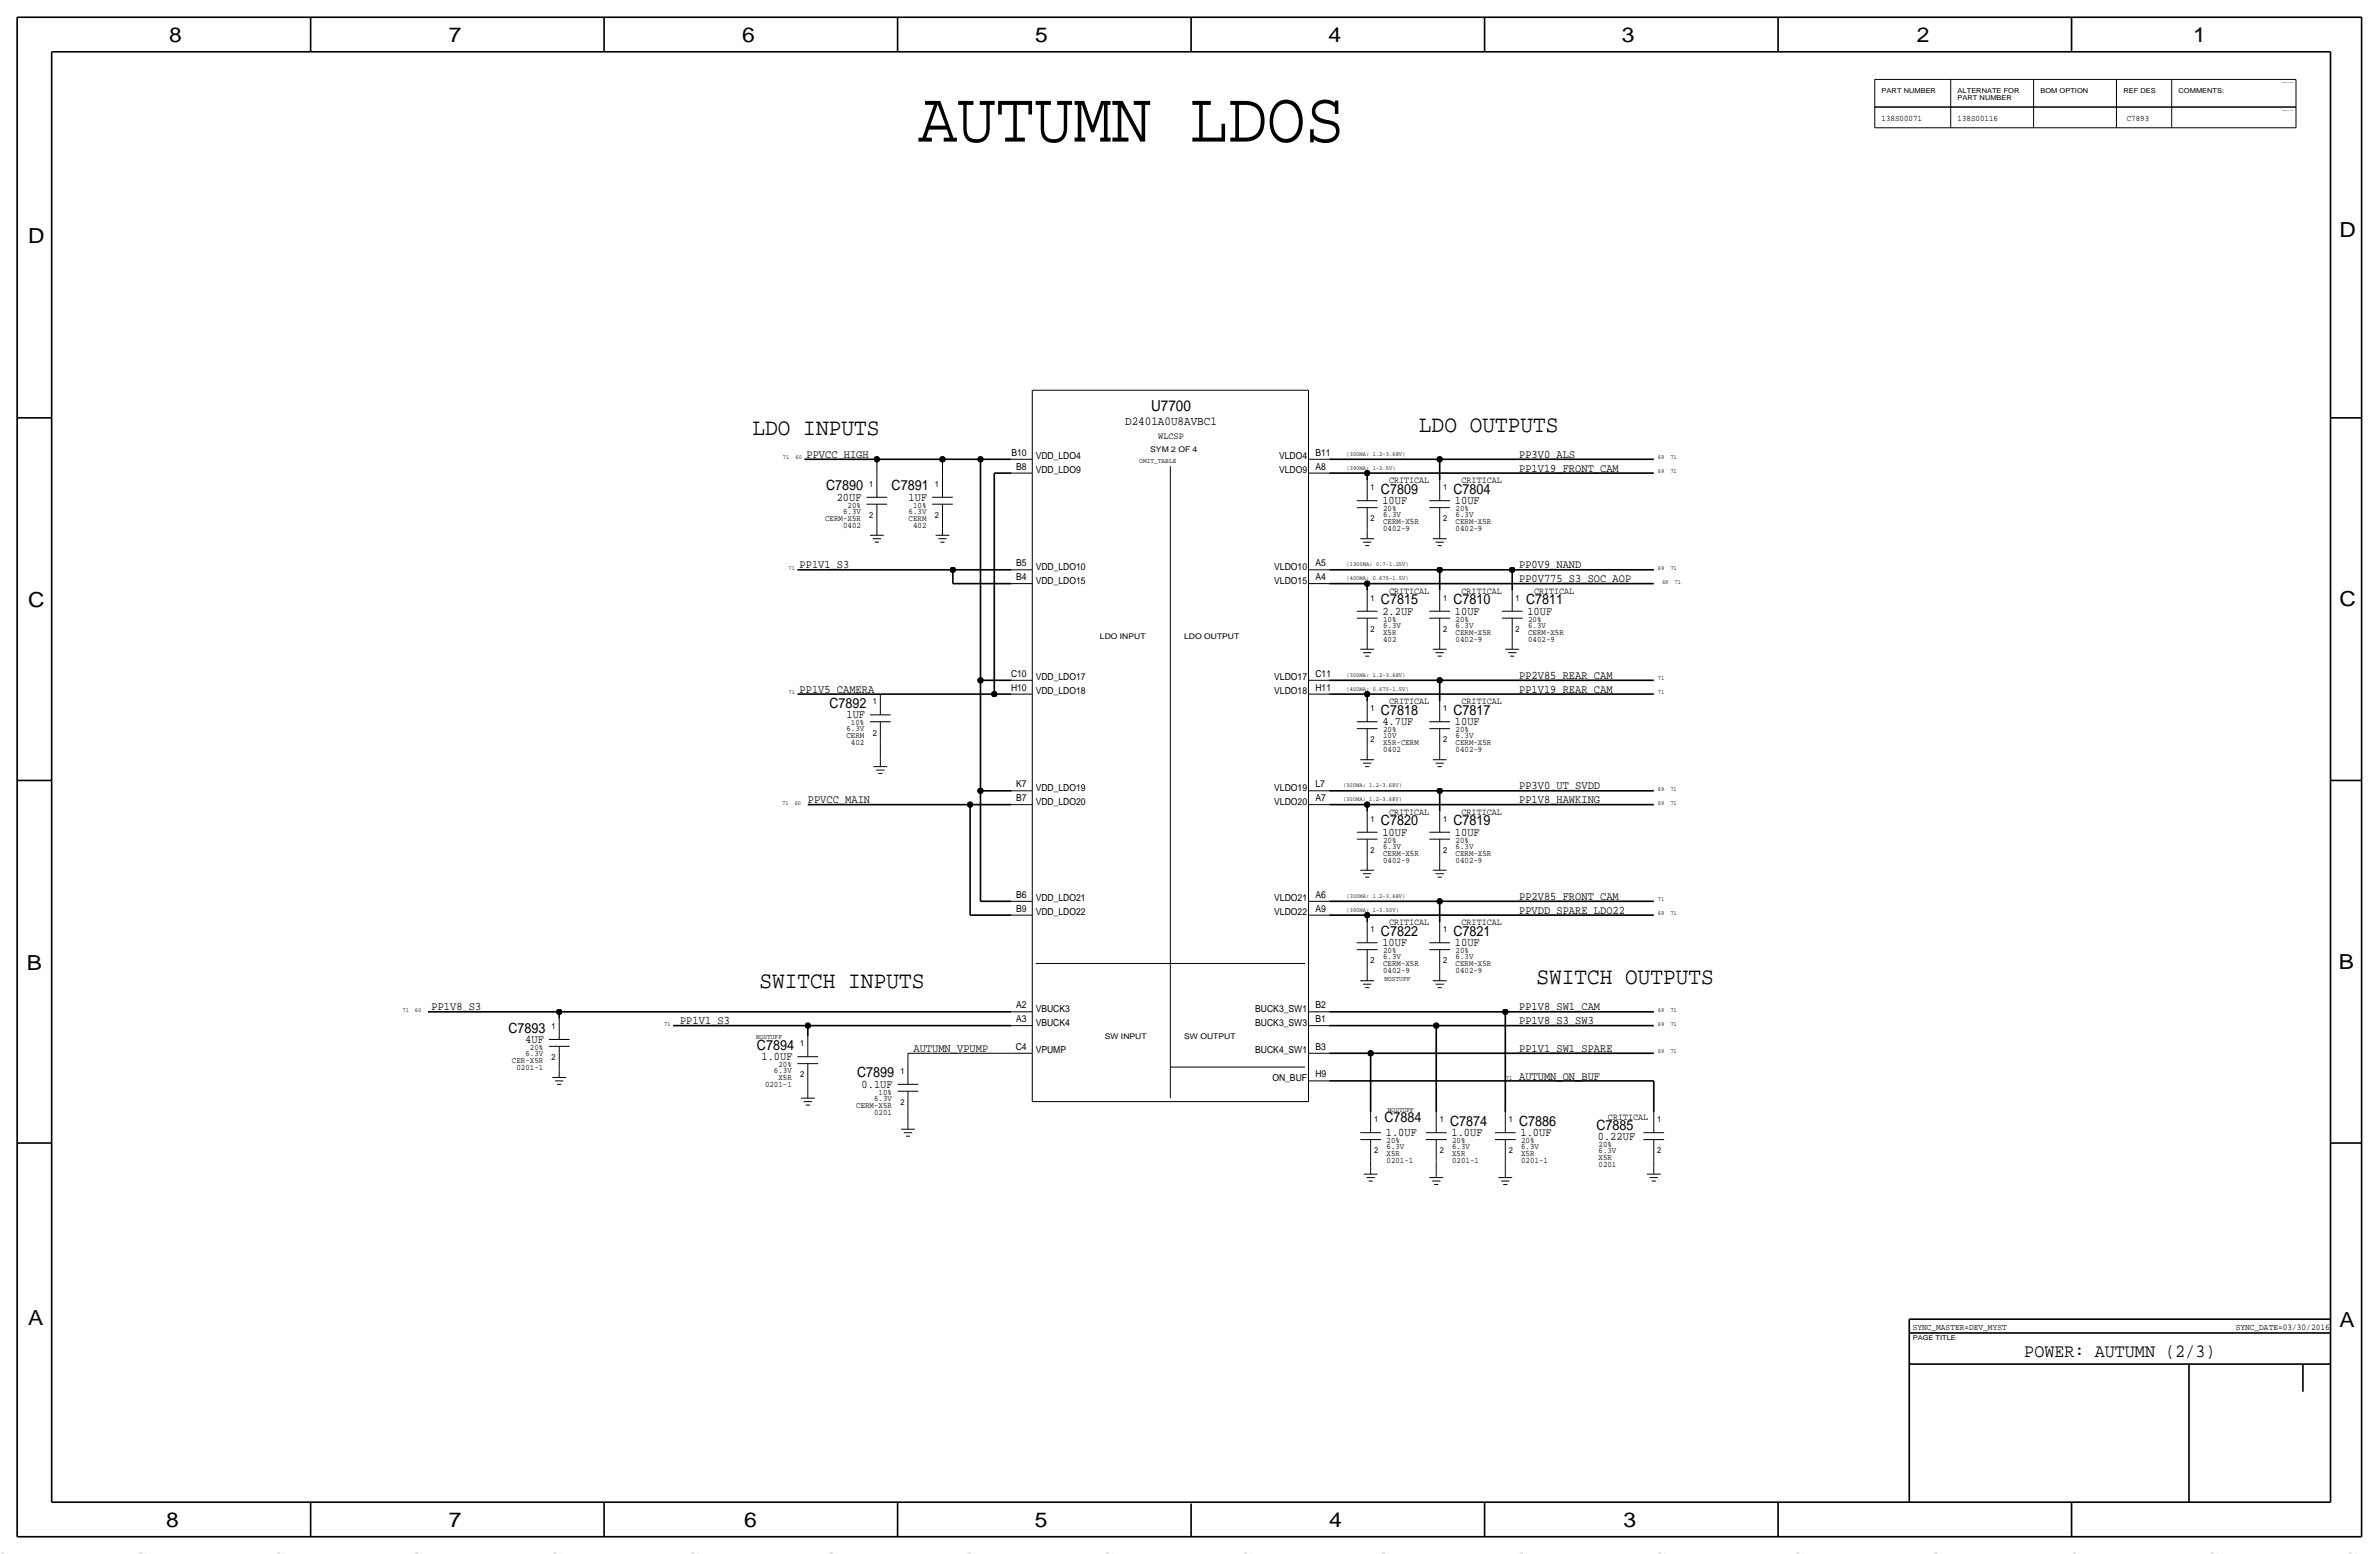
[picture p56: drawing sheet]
<svg xmlns="http://www.w3.org/2000/svg" width="875mm" height="572mm" viewBox="0 0 875 572" stroke-linecap="round" stroke-linejoin="round" font-family="sans-serif">
<defs><g id="words">
<text font-size="26.6" x="337.8" y="52.1">AUTUMN LDOS</text>
<g font-size="8.7">
<text x="276.8" y="160">LDO INPUTS</text>
<text x="521.9" y="158.7">LDO OUTPUTS</text>
<text x="279.3" y="363.2">SWITCH INPUTS</text>
<text x="565.1" y="361.9">SWITCH OUTPUTS</text>
</g>
<g font-size="7.6">
<text x="62.2" y="15.5">8</text>
<text x="165" y="15.5">7</text>
<text x="273" y="15.5">6</text>
<text x="380.7" y="15.5">5</text>
<text x="488.6" y="15.5">4</text>
<text x="596.6" y="15.5">3</text>
<text x="705.1" y="15.5">2</text>
<text x="806.7" y="15.5">1</text>
<text x="10.4" y="89.4">D</text>
<text x="860.5" y="87.1">D</text>
<text x="10.4" y="223.3">C</text>
<text x="860.5" y="222.8">C</text>
<text x="9.8" y="356.6">B</text>
<text x="860.2" y="356.4">B</text>
<text x="10.4" y="487.4">A</text>
<text x="860.5" y="488.2">A</text>
<text x="61.2" y="561.6">8</text>
<text x="165" y="561.6">7</text>
<text x="273.8" y="561.6">6</text>
<text x="380.7" y="561.6">5</text>
<text x="488.9" y="561.6">4</text>
<text x="597.1" y="561.6">3</text>
</g>
<text font-size="6.9" x="744.6" y="499.1">POWER: AUTUMN (2/3)</text>
<text font-size="5.6" x="423.4" y="151.1">U7700</text>
<g font-size="5.2">
<text x="303.8" y="180.3">C7890</text>
<text x="327.9" y="180.3">C7891</text>
<text x="508" y="181.6">C7809</text>
<text x="534.6" y="181.6">C7804</text>
<text x="508" y="222.2">C7815</text>
<text x="534.6" y="222.2">C7810</text>
<text x="561.3" y="222.2">C7811</text>
<text x="305.1" y="260.3">C7892</text>
<text x="508" y="262.9">C7818</text>
<text x="534.6" y="262.9">C7817</text>
<text x="508" y="303.5">C7820</text>
<text x="534.6" y="303.5">C7819</text>
<text x="508" y="344.2">C7822</text>
<text x="534.6" y="344.2">C7821</text>
<text x="187" y="379.7">C7893</text>
<text x="278.4" y="386.1">C7894</text>
<text x="315.2" y="396.2">C7899</text>
<text x="509.2" y="412.8">C7884</text>
<text x="533.3" y="414">C7874</text>
<text x="558.7" y="414">C7886</text>
<text x="587.2" y="415.5">C7885</text>
</g>
<text font-size="4.5" x="413.8" y="156.2">D2401A0U8AVBC1</text>
<g font-size="4.3">
<text x="296.6" y="168.4">PPVCC_HIGH</text>
<text x="558.7" y="168.4">PP3V0_ALS</text>
<text x="558.7" y="173.5">PP1V19_FRONT_CAM</text>
<text x="307.8" y="184.2">20UF</text>
<text x="334.2" y="184.2">1UF</text>
<text x="508.5" y="185.4">10UF</text>
<text x="535.1" y="185.4">10UF</text>
<text x="294.1" y="209">PP1V1_S3</text>
<text x="558.7" y="209">PP0V9_NAND</text>
<text x="558.7" y="214.1">PP0V775_S3_SOC_AOP</text>
<text x="508.5" y="226.1">2.2UF</text>
<text x="535.1" y="226.1">10UF</text>
<text x="561.8" y="226.1">10UF</text>
<text x="558.7" y="249.7">PP2V85_REAR_CAM</text>
<text x="294.1" y="254.8">PP1V5_CAMERA</text>
<text x="558.7" y="254.8">PP1V19_REAR_CAM</text>
<text x="311.3" y="264.2">1UF</text>
<text x="508.5" y="266.7">4.7UF</text>
<text x="535.1" y="266.7">10UF</text>
<text x="558.7" y="290.3">PP3V0_UT_SVDD</text>
<text x="297.1" y="295.4">PPVCC_MAIN</text>
<text x="558.7" y="295.4">PP1V8_HAWKING</text>
<text x="508.5" y="307.3">10UF</text>
<text x="535.1" y="307.3">10UF</text>
<text x="558.7" y="331">PP2V85_FRONT_CAM</text>
<text x="558.7" y="336">PPVDD_SPARE_LDO22</text>
<text x="508.5" y="348">10UF</text>
<text x="535.1" y="348">10UF</text>
<text x="158.7" y="371.6">PP1V8_S3</text>
<text x="558.7" y="371.6">PP1V8_SW1_CAM</text>
<text x="250.1" y="376.7">PP1V1_S3</text>
<text x="558.7" y="376.7">PP1V8_S3_SW3</text>
<text x="193.2" y="383.5">4UF</text>
<text x="280.1" y="389.9">1.0UF</text>
<text x="336" y="386.8">AUTUMN_VPUMP</text>
<text x="558.7" y="386.8">PP1V1_SW1_SPARE</text>
<text x="316.9" y="400.1">0.1UF</text>
<text x="558.7" y="397">AUTUMN_ON_BUF</text>
<text x="509.7" y="417.8">1.0UF</text>
<text x="533.9" y="417.8">1.0UF</text>
<text x="559.3" y="417.8">1.0UF</text>
<text x="587.7" y="419.4">0.22UF</text>
</g>
<g font-size="3.5">
<text x="426" y="161.3">WLCSP</text>
<text x="372" y="167.6">B10</text>
<text x="483.8" y="167.6">B11</text>
<text x="373.8" y="172.7">B8</text>
<text x="381" y="168.9">VDD_LDO4</text>
<text x="381" y="174">VDD_LDO9</text>
<text x="470.4" y="174">VLDO9</text>
<text x="470.4" y="168.9">VLDO4</text>
<text x="483.8" y="172.7">A8</text>
<text x="510.9" y="177.8">CRITICAL</text>
<text x="537.6" y="177.8">CRITICAL</text>
<text x="373.8" y="208.3">B5</text>
<text x="381" y="209.5">VDD_LDO10</text>
<text x="468.7" y="209.5">VLDO10</text>
<text x="483.8" y="208.3">A5</text>
<text x="373.8" y="213.4">B4</text>
<text x="381" y="214.6">VDD_LDO15</text>
<text x="468.7" y="214.6">VLDO15</text>
<text x="483.8" y="213.4">A4</text>
<text x="510.9" y="218.4">CRITICAL</text>
<text x="537.6" y="218.4">CRITICAL</text>
<text x="564.3" y="218.4">CRITICAL</text>
<text x="371.9" y="248.9">C10</text>
<text x="381" y="250.2">VDD_LDO17</text>
<text x="468.7" y="250.2">VLDO17</text>
<text x="483.8" y="248.9">C11</text>
<text x="371.9" y="254">H10</text>
<text x="381" y="255.3">VDD_LDO18</text>
<text x="468.7" y="255.3">VLDO18</text>
<text x="483.8" y="254">H11</text>
<text x="510.9" y="259.1">CRITICAL</text>
<text x="537.6" y="259.1">CRITICAL</text>
<text x="373.8" y="289.6">K7</text>
<text x="381" y="290.8">VDD_LDO19</text>
<text x="468.7" y="290.8">VLDO19</text>
<text x="483.8" y="289.6">L7</text>
<text x="373.8" y="294.6">B7</text>
<text x="381" y="295.9">VDD_LDO20</text>
<text x="468.7" y="295.9">VLDO20</text>
<text x="483.8" y="294.6">A7</text>
<text x="510.9" y="299.7">CRITICAL</text>
<text x="537.6" y="299.7">CRITICAL</text>
<text x="373.8" y="335.3">B9</text>
<text x="373.8" y="330.2">B6</text>
<text x="381" y="331.5">VDD_LDO21</text>
<text x="468.7" y="331.5">VLDO21</text>
<text x="483.8" y="335.3">A9</text>
<text x="483.8" y="330.2">A6</text>
<text x="381" y="336.5">VDD_LDO22</text>
<text x="468.7" y="336.5">VLDO22</text>
<text x="510.9" y="340.4">CRITICAL</text>
<text x="537.6" y="340.4">CRITICAL</text>
<text x="373.8" y="370.8">A2</text>
<text x="483.8" y="370.8">B2</text>
<text x="373.8" y="375.9">A3</text>
<text x="381" y="372.1">VBUCK3</text>
<text x="381" y="377.2">VBUCK4</text>
<text x="461.7" y="377.2">BUCK3_SW3</text>
<text x="461.7" y="372.1">BUCK3_SW1</text>
<text x="483.8" y="375.9">B1</text>
<text x="373.6" y="386.1">C4</text>
<text x="381" y="387.3">VPUMP</text>
<text x="461.7" y="387.3">BUCK4_SW1</text>
<text x="483.8" y="386.1">B3</text>
<text x="468" y="397.5">ON_BUF</text>
<text x="483.8" y="396.2">H9</text>
<text x="591.4" y="411.7">CRITICAL</text>
</g>
<g font-size="3.2">
<text x="703.5" y="489">SYNC_MASTER=DEV_MYST</text>
<text x="822.3" y="489">SYNC_DATE=03/30/2016</text>
</g>
<g font-size="3.1">
<text x="692.1" y="44.5">138S00071</text>
<text x="720" y="44.5">138S00116</text>
<text x="782.3" y="44.5">C7893</text>
<text x="319.7" y="179.1">1</text>
<text x="343.9" y="179.1">1</text>
<text x="504.1" y="180.3">1</text>
<text x="530.8" y="180.3">1</text>
<text x="303.5" y="191.5">CERM-X5R</text>
<text x="310.1" y="189">6.3V</text>
<text x="311.7" y="186.7">20%</text>
<text x="319.7" y="190.5">2</text>
<text x="334.2" y="191.5">CERM</text>
<text x="334.2" y="189">6.3V</text>
<text x="335.9" y="186.7">10%</text>
<text x="343.9" y="190.5">2</text>
<text x="504.1" y="191.8">2</text>
<text x="508.7" y="188">20%</text>
<text x="508.7" y="190.2">6.3V</text>
<text x="530.8" y="191.8">2</text>
<text x="535.4" y="190.2">6.3V</text>
<text x="535.4" y="188">20%</text>
<text x="310.1" y="194.1">0402</text>
<text x="335.9" y="194.1">402</text>
<text x="508.7" y="192.8">CERM-X5R</text>
<text x="508.7" y="195.3">0402-9</text>
<text x="535.4" y="192.8">CERM-X5R</text>
<text x="535.4" y="195.3">0402-9</text>
<text x="504.1" y="221">1</text>
<text x="530.8" y="221">1</text>
<text x="557.5" y="221">1</text>
<text x="504.1" y="232.4">2</text>
<text x="508.7" y="230.9">6.3V</text>
<text x="508.7" y="233.4">X5R</text>
<text x="508.7" y="228.6">10%</text>
<text x="530.8" y="232.4">2</text>
<text x="535.4" y="230.9">6.3V</text>
<text x="535.4" y="233.4">CERM-X5R</text>
<text x="535.4" y="228.6">20%</text>
<text x="557.5" y="232.4">2</text>
<text x="562.1" y="228.6">20%</text>
<text x="562.1" y="233.4">CERM-X5R</text>
<text x="562.1" y="230.9">6.3V</text>
<text x="508.7" y="236">402</text>
<text x="535.4" y="236">0402-9</text>
<text x="562.1" y="236">0402-9</text>
<text x="321" y="259.1">1</text>
<text x="504.1" y="261.6">1</text>
<text x="530.8" y="261.6">1</text>
<text x="311.4" y="269">6.3V</text>
<text x="313" y="266.7">10%</text>
<text x="508.7" y="269.2">20%</text>
<text x="535.4" y="269.2">20%</text>
<text x="311.4" y="271.5">CERM</text>
<text x="313" y="274.1">402</text>
<text x="321" y="270.5">2</text>
<text x="504.1" y="273.1">2</text>
<text x="508.7" y="274.1">X5R-CERM</text>
<text x="508.7" y="271.5">10V</text>
<text x="530.8" y="273.1">2</text>
<text x="535.4" y="274.1">CERM-X5R</text>
<text x="535.4" y="271.5">6.3V</text>
<text x="508.7" y="276.6">0402</text>
<text x="535.4" y="276.6">0402-9</text>
<text x="504.1" y="302.3">1</text>
<text x="530.8" y="302.3">1</text>
<text x="508.7" y="309.9">20%</text>
<text x="535.4" y="309.9">20%</text>
<text x="504.1" y="313.7">2</text>
<text x="508.7" y="314.7">CERM-X5R</text>
<text x="508.7" y="317.2">0402-9</text>
<text x="508.7" y="312.2">6.3V</text>
<text x="530.8" y="313.7">2</text>
<text x="535.4" y="317.2">0402-9</text>
<text x="535.4" y="314.7">CERM-X5R</text>
<text x="535.4" y="312.2">6.3V</text>
<text x="504.1" y="342.9">1</text>
<text x="530.8" y="342.9">1</text>
<text x="508.7" y="350.5">20%</text>
<text x="508.7" y="352.8">6.3V</text>
<text x="535.4" y="352.8">6.3V</text>
<text x="535.4" y="350.5">20%</text>
<text x="504.1" y="354.3">2</text>
<text x="508.7" y="355.3">CERM-X5R</text>
<text x="508.7" y="357.9">0402-9</text>
<text x="530.8" y="354.3">2</text>
<text x="535.4" y="357.9">0402-9</text>
<text x="535.4" y="355.3">CERM-X5R</text>
<text x="202.9" y="378.5">1</text>
<text x="193.2" y="388.4">6.3V</text>
<text x="194.9" y="386.1">20%</text>
<text x="202.9" y="389.9">2</text>
<text x="294.3" y="384.8">1</text>
<text x="188.3" y="390.9">CER-X5R</text>
<text x="189.9" y="393.4">0201-1</text>
<text x="284.7" y="394.7">6.3V</text>
<text x="286.3" y="392.4">20%</text>
<text x="331.2" y="395">1</text>
<text x="281.4" y="399.8">0201-1</text>
<text x="286.3" y="397.3">X5R</text>
<text x="294.3" y="396.2">2</text>
<text x="314.9" y="407.4">CERM-X5R</text>
<text x="321.5" y="404.9">6.3V</text>
<text x="323.2" y="402.6">10%</text>
<text x="331.2" y="406.4">2</text>
<text x="321.5" y="410">0201</text>
<text x="505.4" y="412.7">1</text>
<text x="529.5" y="412.7">1</text>
<text x="554.9" y="412.7">1</text>
<text x="609.5" y="412.7">1</text>
<text x="505.4" y="424.2">2</text>
<text x="510" y="425.2">X5R</text>
<text x="510" y="420.4">20%</text>
<text x="510" y="422.7">6.3V</text>
<text x="529.5" y="424.2">2</text>
<text x="534.1" y="420.4">20%</text>
<text x="534.1" y="425.2">X5R</text>
<text x="534.1" y="422.7">6.3V</text>
<text x="554.9" y="424.2">2</text>
<text x="559.5" y="425.2">X5R</text>
<text x="559.5" y="422.7">6.3V</text>
<text x="559.5" y="420.4">20%</text>
<text x="588" y="421.9">20%</text>
<text x="588" y="424.2">6.3V</text>
<text x="609.5" y="424.2">2</text>
<text x="510" y="427.7">0201-1</text>
<text x="534.1" y="427.7">0201-1</text>
<text x="559.5" y="427.7">0201-1</text>
<text x="588" y="426.7">X5R</text>
<text x="588" y="429.3">0201</text>
</g>
<g font-size="2.9">
<text x="423.1" y="166.4">SYM 2 OF 4</text>
<text x="404.6" y="234.9">LDO INPUT</text>
<text x="435.6" y="234.9">LDO OUTPUT</text>
<text x="406.3" y="382.3">SW INPUT</text>
<text x="435.6" y="382.3">SW OUTPUT</text>
</g>
<g font-size="2.8" fill="#b6b6b4">
<text x="0" y="571.5" transform="rotate(45 0 571.5)">=</text>
<text x="50.8" y="571.5" transform="rotate(45 50.8 571.5)">=</text>
<text x="101.6" y="571.5" transform="rotate(45 101.6 571.5)">=</text>
<text x="152.4" y="571.5" transform="rotate(45 152.4 571.5)">=</text>
<text x="203.2" y="571.5" transform="rotate(45 203.2 571.5)">=</text>
<text x="254" y="571.5" transform="rotate(45 254 571.5)">=</text>
<text x="457.2" y="571.5" transform="rotate(45 457.2 571.5)">=</text>
<text x="508" y="571.5" transform="rotate(45 508 571.5)">=</text>
<text x="558.8" y="571.5" transform="rotate(45 558.8 571.5)">=</text>
<text x="609.6" y="571.5" transform="rotate(45 609.6 571.5)">=</text>
<text x="660.4" y="571.5" transform="rotate(45 660.4 571.5)">=</text>
<text x="711.2" y="571.5" transform="rotate(45 711.2 571.5)">=</text>
</g>
<g font-size="2.6">
<text x="419" y="170.2">OMIT_TABLE</text>
<text x="509.2" y="360.7">NOSTUFF</text>
<text x="278.1" y="382.3">NOSTUFF</text>
<text x="510.5" y="408.9">NOSTUFF</text>
</g>
<g font-size="2.5">
<text x="692.1" y="34.3">PART NUMBER</text>
<text x="720" y="34.3">ALTERNATE FOR</text>
<text x="750.5" y="34.3">BOM OPTION</text>
<text x="781" y="34.3">REF DES</text>
<text x="801.3" y="34.3">COMMENTS:</text>
<text x="720" y="36.8">PART NUMBER</text>
<text x="703.5" y="492.8">PAGE TITLE</text>
</g>
<g font-size="2.3">
<text x="495.2" y="167.6">(300MA; 1.2-3.68V)</text>
<text x="288" y="168.9">71</text>
<text x="292.6" y="168.9">60</text>
<text x="495.2" y="172.7">(390MA; 1-3.5V)</text>
<text x="609.8" y="174">69</text>
<text x="609.8" y="168.9">69</text>
<text x="614.4" y="174">71</text>
<text x="614.4" y="168.9">71</text>
<text x="290" y="209.5">71</text>
<text x="495.2" y="208.3">(1300MA; 0.7-1.25V)</text>
<text x="609.8" y="209.5">69</text>
<text x="614.4" y="209.5">71</text>
<text x="495.2" y="213.4">(400MA; 0.675-1.5V)</text>
<text x="611.3" y="214.6">69</text>
<text x="615.9" y="214.6">71</text>
<text x="495.2" y="248.9">(300MA; 1.2-3.68V)</text>
<text x="609.8" y="250.2">71</text>
<text x="290" y="255.3">71</text>
<text x="495.2" y="254">(400MA; 0.675-1.5V)</text>
<text x="609.8" y="255.3">71</text>
<text x="494" y="289.6">(300MA; 1.2-3.68V)</text>
<text x="609.8" y="290.8">69</text>
<text x="614.4" y="290.8">71</text>
<text x="287.7" y="295.9">71</text>
<text x="292.3" y="295.9">60</text>
<text x="494" y="294.6">(300MA; 1.2-3.68V)</text>
<text x="609.8" y="295.9">69</text>
<text x="614.4" y="295.9">71</text>
<text x="495.2" y="335.3">(390MA; 1-3.50V)</text>
<text x="495.2" y="330.2">(300MA; 1.2-3.68V)</text>
<text x="609.8" y="331.5">71</text>
<text x="609.8" y="336.5">69</text>
<text x="614.4" y="336.5">71</text>
<text x="148" y="372.1">71</text>
<text x="152.6" y="372.1">60</text>
<text x="244.3" y="377.2">71</text>
<text x="609.8" y="377.2">69</text>
<text x="609.8" y="372.1">69</text>
<text x="614.4" y="377.2">71</text>
<text x="614.4" y="372.1">71</text>
<text x="609.8" y="387.4">69</text>
<text x="614.4" y="387.4">71</text>
<text x="553.9" y="397">71</text>
</g>
<g font-size=".4">
<text x="839.4" y="30.5">TABLE_ALT_HEAD</text>
<text x="839.4" y="40.6">TABLE_ALT_ITEM</text>
</g>
</g></defs>
<g fill="none" stroke="#000" stroke-width=".6" stroke-linecap="butt">
<path d="M6.3 6.4v558.7zM6.3 6.4h862.3zM19 19.1v533.4zM19 19.1h838.2zM114.2 6.4v12.7zM222.2 6.4v12.7zM330.1 6.4v12.7zM438.1 6.4v12.7zM546.1 6.4v12.7zM654 6.4v12.7zM762 6.4v12.7zM857.2 19.1v533.4z"/>
<path d="M868.6 6.4v558.7zM6.3 153.7h12.7zM857.2 153.7h11.4zM295.9 168.9h26.6zM322.5 168.9h24.2zM346.7 168.9h13.9zM360.6 168.9h11.5zM360.6 168.9v81.3zM365.7 174h6.4zM365.7 174v81.3zM488.9 174h14zM488.9 168.9h40.6z"/>
<path d="M502.9 174v2.5zM502.9 174h105.4zM529.5 168.9h78.8zM529.5 168.9v7.6zM293.3 209.6h57.2zM350.5 209.6h21.6zM350.5 209.6v5zM350.5 214.6h21.6zM488.9 214.6h14zM488.9 209.6h40.6zM502.9 214.6v2.6zM502.9 214.6h105.4z"/>
<path d="M529.5 209.6h26.7zM529.5 209.6v7.6zM556.2 209.6h52.1zM556.2 209.6v7.6zM293.3 255.3h30.5zM323.8 255.3h41.9zM360.6 250.2h11.5zM360.6 250.2v40.6zM365.7 255.3h6.4zM488.9 255.3h14zM488.9 250.2h40.6zM502.9 255.3v2.5z"/>
<path d="M502.9 255.3h105.4zM529.5 250.2h78.8zM529.5 250.2v7.6zM6.3 287h12.7zM297.1 295.9h59.7zM356.8 295.9h15.3zM356.8 295.9v40.7zM360.6 290.8h11.5zM360.6 290.8v40.7zM488.9 295.9h14zM488.9 290.8h40.6zM502.9 295.9v2.5z"/>
<path d="M502.9 295.9h105.4zM529.5 290.8h78.8zM529.5 290.8v7.7zM857.2 287h11.4zM356.8 336.6h15.3zM360.6 331.5h11.5zM488.9 336.6h14zM488.9 331.5h40.6zM502.9 336.6v2.5zM502.9 336.6h105.4zM529.5 331.5h78.8zM529.5 331.5v7.6z"/>
<path d="M157.4 372.1h48.3zM205.7 372.1v2.5zM205.7 372.1h166.4zM247.6 377.2h49.5zM297.1 377.2v3.8zM297.1 377.2h75zM488.9 372.1h64.8zM488.9 377.2h39.4zM528.3 377.2v31.7zM528.3 377.2h80zM553.7 372.1v36.8zM553.7 372.1h54.6z"/>
<path d="M488.9 387.4h15.2zM488.9 397.5h119.4zM504.1 387.4h104.2zM504.1 387.4v21.5zM608.3 397.5v11.4zM6.3 420.4h12.7zM857.2 420.4h11.4zM702.3 485.1v5.1zM702.3 485.1h154.9zM702.3 490.2v62.3zM702.3 490.2h154.9zM702.3 501.6h154.9z"/>
<path d="M805.1 501.6v50.8zM847 501.6v10.2zM19 552.5h838.2zM114.2 552.4v12.7zM222.2 552.5v12.7zM330.1 552.5v12.7zM438.1 553v12.1zM546.1 552.5v12.7zM654 552.5v12.7zM762 552.5v12.7zM6.3 565.1h862.3z"/>
</g>
<g fill="none" stroke="#000" stroke-width=".37">
<path d="M689.6 39.4v7.6zM689.6 29.2v10.2zM689.6 39.4h154.9zM689.6 29.2h154.9zM717.5 39.4v7.6zM717.5 29.2v10.2zM748 39.4v7.6zM748 29.2v10.2zM778.5 39.4v7.6zM778.5 29.2v10.2zM798.8 39.4v7.6zM798.8 29.2v10.2z"/>
<path d="M844.5 39.4v7.6zM844.5 29.2v10.2zM689.6 47h154.9zM379.7 143.5h101.6zM379.7 143.5v261.6zM481.3 143.5v261.6zM322.5 168.9v6.4zM322.5 175.3v7.6zM346.7 168.9v6.4zM346.7 175.3v7.6zM372.1 168.9h7.6zM372.1 174h7.6z"/>
<path d="M430.5 171.5v232.4zM481.3 174h7.6zM481.3 168.9h7.6zM502.9 176.5v7.7zM529.5 176.5v7.7zM318.7 185.4h7.6zM318.7 182.9h7.6zM320 196.9h5.1zM321 198.1h3.1zM321.8 199.4h1.5zM322.5 193v1.3zM322.5 185.4v7.6z"/>
<path d="M322.5 194.3v2.6zM342.8 182.9h7.7zM342.8 185.4h7.7zM344.1 196.9h5.1zM345.1 198.1h3.1zM345.9 199.4h1.5zM346.7 193v1.3zM346.7 194.3v2.6zM346.7 185.4v7.6zM499.1 186.7h7.6zM499.1 184.2h7.6zM500.3 198.1h5.1z"/>
<path d="M501.3 199.4h3.1zM502.9 194.3v1.3zM502.9 195.6v2.5zM502.9 186.7v7.6zM525.7 186.7h7.7zM525.7 184.2h7.7zM527 198.1h5.1zM528 199.4h3.1zM529.5 194.3v1.3zM529.5 195.6v2.5zM529.5 186.7v7.6zM372.1 209.6h7.6z"/>
<path d="M372.1 214.6h7.6zM481.3 214.6h7.6zM481.3 209.6h7.6zM502.1 200.7h1.5zM502.9 217.2v7.6zM528.8 200.7h1.5zM529.5 217.2v7.6zM556.2 217.2v7.6zM499.1 227.3h7.6zM499.1 224.8h7.6zM500.3 238.8h5.1zM502.9 234.9v1.3z"/>
<path d="M502.9 236.2v2.6zM502.9 227.3v7.7zM525.7 227.3h7.7zM525.7 224.8h7.7zM527 238.8h5.1zM529.5 234.9v1.3zM529.5 236.2v2.6zM529.5 227.3v7.7zM552.4 227.3h7.6zM552.4 224.8h7.6zM553.7 238.8h5.1zM556.2 234.9v1.3z"/>
<path d="M556.2 236.2v2.6zM556.2 227.3v7.7zM323.8 255.3v7.6zM372.1 250.2h7.6zM372.1 255.3h7.6zM481.3 250.2h7.6zM481.3 255.3h7.6zM501.3 240h3.1zM502.1 241.3h1.5zM502.9 257.8v7.6zM528 240h3.1zM528.8 241.3h1.5z"/>
<path d="M529.5 257.8v7.6zM554.7 240h3zM555.4 241.3h1.6zM320 262.9h7.6zM320 265.4h7.6zM323.8 273.1v6.3zM323.8 265.4v7.7zM323.8 279.4v2.5zM499.1 268h7.6zM499.1 265.4h7.6zM500.3 279.4h5.1zM502.9 275.6v1.3z"/>
<path d="M502.9 276.9v2.5zM502.9 268v7.6zM525.7 268h7.7zM525.7 265.4h7.7zM527 279.4h5.1zM529.5 275.6v1.3zM529.5 268v7.6zM529.5 276.9v2.5zM321.3 281.9h5zM322.3 283.2h3zM323 284.5h1.6zM372.1 290.8h7.6z"/>
<path d="M372.1 295.9h7.6zM481.3 295.9h7.6zM481.3 290.8h7.6zM501.3 280.7h3.1zM502.1 281.9h1.5zM502.9 298.5v7.6zM528 280.7h3.1zM528.8 281.9h1.5zM529.5 298.5v7.6zM499.1 308.6h7.6zM499.1 306.1h7.6zM502.9 316.2v1.3z"/>
<path d="M502.9 317.5v2.5zM502.9 308.6v7.6zM525.7 308.6h7.7zM525.7 306.1h7.7zM529.5 316.2v1.3zM529.5 317.5v2.5zM529.5 308.6v7.6zM372.1 331.5h7.6zM372.1 336.6h7.6zM481.3 331.5h7.6zM481.3 336.6h7.6zM500.3 320h5.1z"/>
<path d="M501.3 321.3h3.1zM502.1 322.6h1.5zM502.9 339.1v7.6zM527 320h5.1zM528 321.3h3.1zM528.8 322.6h1.5zM529.5 339.1v7.6zM381 354.3h99zM499.1 349.2h7.6zM499.1 346.7h7.6zM502.9 356.9v1.2zM502.9 358.1v2.6z"/>
<path d="M502.9 349.2v7.7zM525.7 349.2h7.7zM525.7 346.7h7.7zM529.5 356.9v1.2zM529.5 349.2v7.7zM529.5 358.1v2.6zM205.7 374.6v7.7zM372.1 372.1h7.6zM372.1 377.2h7.6zM481.3 377.2h7.6zM481.3 372.1h7.6zM500.3 360.7h5.1z"/>
<path d="M501.3 362h3.1zM502.1 363.2h1.5zM527 360.7h5.1zM528 362h3.1zM528.8 363.2h1.5zM201.9 384.8h7.6zM201.9 382.3h7.6zM203.1 396.2h5.1zM204.2 397.5h3zM204.9 398.8h1.6zM205.7 392.4v1.3zM205.7 384.8v7.6z"/>
<path d="M205.7 393.7v2.5zM293.3 391.2h7.6zM293.3 388.6h7.6zM297.1 398.8v2.5zM297.1 381v7.6zM297.1 391.2v7.6zM330.1 398.8h7.7zM334 387.3v3.9zM334 387.4h38.1zM334 391.2v7.6zM372.1 387.4h7.6zM430.5 392.4h49.5z"/>
<path d="M481.3 387.4h7.6zM481.3 397.5h7.6zM294.6 403.9h5.1zM295.6 405.1h3.1zM296.4 406.4h1.5zM297.1 401.3v2.6zM330.1 401.3h7.7zM331.4 415.3h5.1zM332.4 416.6h3.1zM333.2 417.8h1.5zM334 408.9v3.9zM334 412.7v2.6z"/>
<path d="M334 401.3v7.6zM379.7 405.1h101.6zM500.3 419.1h7.7zM500.3 416.6h7.7zM504.1 408.9v7.7zM504.1 419.1v7.6zM524.5 419.1h7.6zM524.5 416.6h7.6zM528.3 408.9v7.7zM528.3 419.1v7.6zM549.9 419.1h7.6zM549.9 416.6h7.6z"/>
<path d="M553.7 408.9v7.7zM553.7 419.1v7.6zM604.5 416.6h7.6zM604.5 419.1h7.6zM608.3 408.9v7.7zM608.3 419.1v7.6zM501.6 431.8h5.1zM502.6 433.1h3.1zM503.4 434.3h1.5zM504.1 426.7v2.6zM504.1 429.3v2.5zM525.7 433.1h5.1z"/>
<path d="M526.7 434.3h3.1zM527.5 435.6h1.5zM528.3 426.7v3.8zM528.3 430.5v2.6zM551.1 433.1h5.1zM552.1 434.3h3.1zM552.9 435.6h1.5zM553.7 426.7v3.8zM553.7 430.5v2.6zM605.7 431.8h5.1zM606.8 433.1h3zM607.5 434.3h1.5z"/>
<path d="M608.3 426.7v2.6zM608.3 429.3v2.5z"/>
</g>
<g fill="#000" stroke="#000" stroke-width=".37">
<circle cx="322.5" cy="168.9" r="1.02"/>
<circle cx="346.7" cy="168.9" r="1.02"/>
<circle cx="360.6" cy="168.9" r="1.02"/>
<circle cx="502.9" cy="174" r="1.02"/>
<circle cx="529.5" cy="168.9" r="1.02"/>
<circle cx="350.5" cy="209.5" r="1.02"/>
<circle cx="502.9" cy="214.6" r="1.02"/>
<circle cx="529.5" cy="209.5" r="1.02"/>
<circle cx="556.2" cy="209.5" r="1.02"/>
<circle cx="360.6" cy="250.2" r="1.02"/>
<circle cx="365.7" cy="255.3" r="1.02"/>
<circle cx="502.9" cy="255.3" r="1.02"/>
<circle cx="529.5" cy="250.2" r="1.02"/>
<circle cx="356.8" cy="295.9" r="1.02"/>
<circle cx="360.6" cy="290.8" r="1.02"/>
<circle cx="502.9" cy="295.9" r="1.02"/>
<circle cx="529.5" cy="290.8" r="1.02"/>
<circle cx="502.9" cy="336.5" r="1.02"/>
<circle cx="529.5" cy="331.5" r="1.02"/>
<circle cx="205.7" cy="372.1" r="1.02"/>
<circle cx="297.1" cy="377.2" r="1.02"/>
<circle cx="528.3" cy="377.2" r="1.02"/>
<circle cx="553.7" cy="372.1" r="1.02"/>
<circle cx="504.1" cy="387.3" r="1.02"/>
</g>
<use href="#words"/>
</svg>
